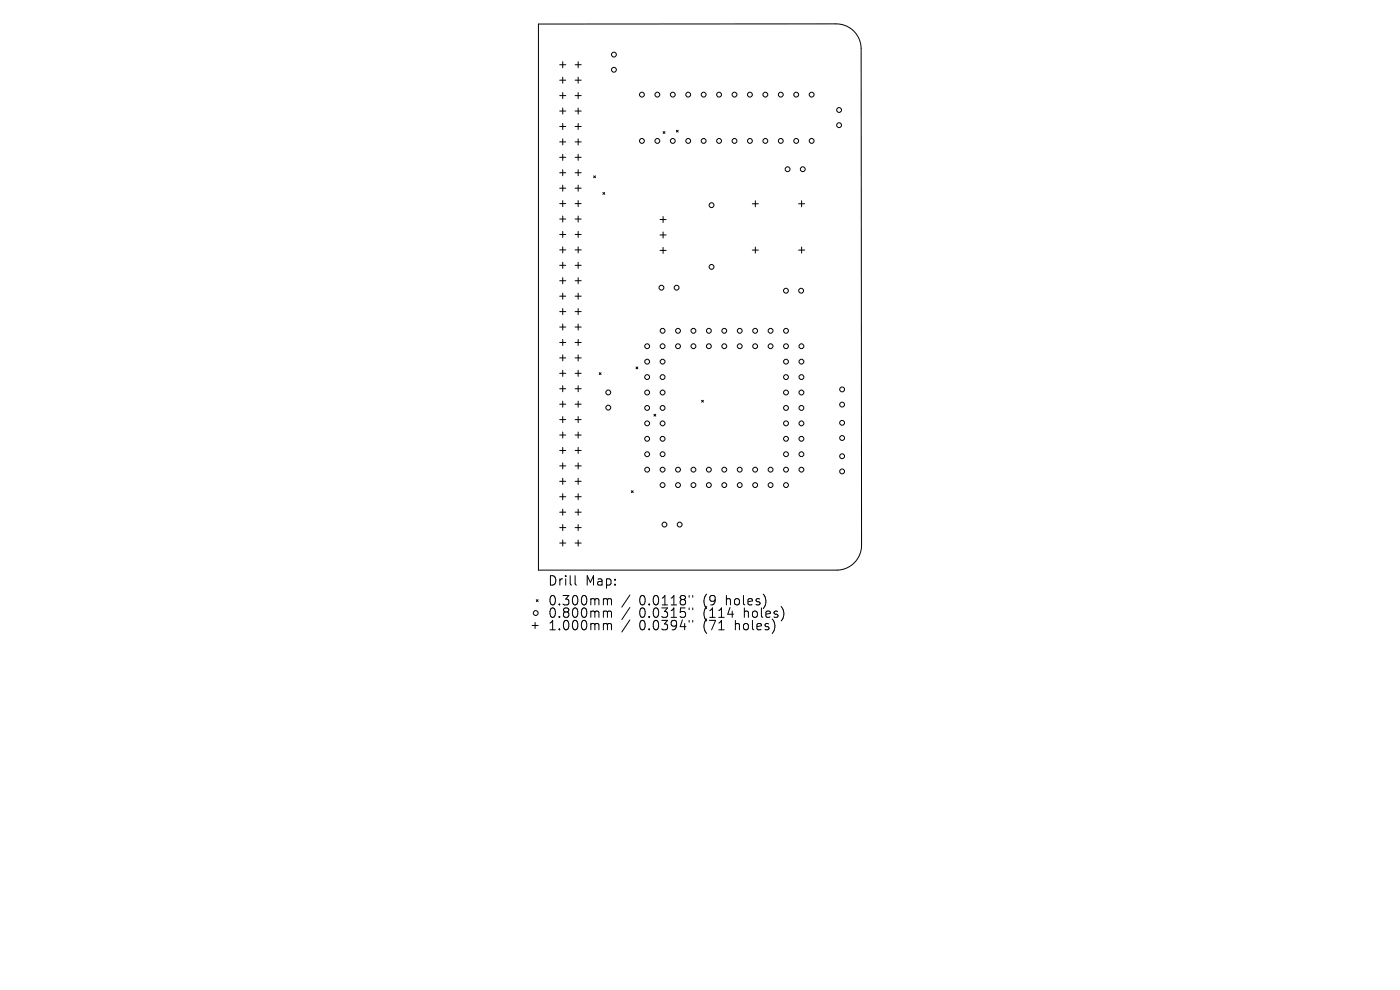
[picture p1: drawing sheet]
<svg xmlns="http://www.w3.org/2000/svg" width="297mm" height="210mm" viewBox="0 0 297 210" stroke-linecap="round" stroke-linejoin="round" font-family="sans-serif">
<defs><g id="words">
<g font-size="2.8">
<text x="116.2" y="124.5">Drill</text>
<text x="124.2" y="124.5">Map:</text>
<text x="116.2" y="128.7">0.300mm</text>
<text x="116.2" y="131.3">0.800mm</text>
<text x="135.6" y="128.7">0.0118&quot;</text>
<text x="135.6" y="131.3">0.0315&quot;</text>
<text x="149.3" y="128.7">(9</text>
<text x="149.3" y="131.3">(114</text>
<text x="154.3" y="128.7">holes)</text>
<text x="158.1" y="131.3">holes)</text>
<text x="116.2" y="134">1.000mm</text>
<text x="135.6" y="134">0.0394&quot;</text>
<text x="149.3" y="134">(71</text>
<text x="156.2" y="134">holes)</text>
</g>
</g></defs>
<g fill="none" stroke="#000" stroke-width=".21">
<path d="M114.2 5.1h63.1a5.3 5.3 0 0 1 5.4 5.1l.1 105.3a5.3 5.3 0 0 1-5.2 5.4h-63.4zM118.7 13.7h1.3M118.7 17h1.3M119.4 13.1v1.3M119.4 16.4v1.3M119.4 19.6v1.3M122 13.7h1.3M122 17h1.3M122.7 13.1v1.3M122.7 16.4v1.3M122.7 19.6v1.3M118.7 20.3h1.3"/>
<path d="M118.7 23.6h1.3M118.7 26.8h1.3M118.7 30.1h1.3M118.7 33.4h1.3M118.7 36.6h1.3M118.7 39.9h1.3M119.4 22.9v1.3M119.4 26.2v1.3M119.4 29.5v1.2M119.4 32.7v1.3M119.4 36v1.3M119.4 39.3v1.3"/>
<path d="M122 20.3h1.3M122 23.6h1.3M122 26.8h1.3M122 30.1h1.3M122 33.4h1.3M122 36.6h1.3M122 39.9h1.3M122.7 22.9v1.3M122.7 26.2v1.3M122.7 29.5v1.2M122.7 32.7v1.3M122.7 36v1.3"/>
<path d="M122.7 39.3v1.3M125.9 37.3l.4 .4M126.3 37.3l-.4 .4M140.7 27.9l.4 .4M141.1 27.9l-.4 .4M143.5 27.6l.4 .4M143.9 27.6l-.4 .4M118.7 43.2h1.3M118.7 46.5h1.3M118.7 49.7h1.3M118.7 53h1.3M118.7 56.3h1.3"/>
<path d="M118.7 59.6h1.3M119.4 42.5v1.3M119.4 45.8v1.3M119.4 49.1v1.3M119.4 52.4v1.3M119.4 55.6v1.3M119.4 58.9v1.3M122 43.2h1.3M122 46.5h1.3M122 49.7h1.3M122 53h1.3M122 56.3h1.3"/>
<path d="M122 59.6h1.3M122.7 42.5v1.3M122.7 45.8v1.3M122.7 49.1v1.3M122.7 52.4v1.3M122.7 55.6v1.3M122.7 58.9v1.3M127.9 40.8l.4 .4M128.3 40.8l-.4 .4M140 46.6h1.3M140 49.8h1.3M140 53.1h1.3"/>
<path d="M140.7 45.9v1.3M140.7 49.2v1.3M140.7 52.5v1.3M159.6 43.2h1.3M159.6 53h1.3M160.2 42.6v1.3M160.2 52.4v1.3M169.4 43.2h1.3M169.4 53h1.3M170.1 42.6v1.3M170.1 52.4v1.3M118.7 62.8h1.3"/>
<path d="M118.7 66.1h1.3M118.7 69.4h1.3M118.7 72.6h1.3M118.7 75.9h1.3M118.7 79.2h1.3M119.4 62.2v1.3M119.4 65.5v1.2M119.4 68.7v1.3M119.4 72v1.3M119.4 75.3v1.3M119.4 78.5v1.3M122 62.8h1.3"/>
<path d="M122 66.1h1.3M122 69.4h1.3M122 72.6h1.3M122 75.9h1.3M122 79.2h1.3M122.7 62.2v1.3M122.7 65.5v1.2M122.7 68.7v1.3M122.7 72v1.3M122.7 75.3v1.3M122.7 78.5v1.3M127.1 79.1l.4 .4"/>
<path d="M127.5 79.1l-.4 .4M134.9 77.8l.4 .4M135.3 77.8l-.4 .4M118.7 82.5h1.3M118.7 85.7h1.3M118.7 89h1.3M118.7 92.3h1.3M118.7 95.6h1.3M118.7 98.8h1.3M119.4 81.8v1.3M119.4 85.1v1.3M119.4 88.4v1.3"/>
<path d="M119.4 91.6v1.3M119.4 94.9v1.3M119.4 98.2v1.3M122 82.5h1.3M122 85.7h1.3M122 89h1.3M122 92.3h1.3M122 95.6h1.3M122 98.8h1.3M122.7 81.8v1.3M122.7 85.1v1.3M122.7 88.4v1.3"/>
<path d="M122.7 91.6v1.3M122.7 94.9v1.3M122.7 98.2v1.3M138.7 87.9l.4 .4M139.1 87.9l-.4 .4M148.8 84.9l.4 .4M149.2 84.9l-.4 .4M118.7 102.1h1.3M118.7 105.4h1.3M118.7 108.6h1.3M118.7 111.9h1.3M118.7 115.2h1.3"/>
<path d="M119.4 101.5v1.2M119.4 104.7v1.3M119.4 108v1.3M119.4 111.3v1.3M119.4 114.5v1.3M122 102.1h1.3M122 105.4h1.3M122 108.6h1.3M122 111.9h1.3M122 115.2h1.3M122.7 101.5v1.2M122.7 104.7v1.3"/>
<path d="M122.7 108v1.3M122.7 111.3v1.3M122.7 114.5v1.3M133.9 104.1l.4 .4M134.3 104.1l-.4 .4M112.9 132.7h1.3M113.5 132v1.3M113.8 127.2l.4 .4M114.2 127.2l-.4 .4M122 122.1v1.7l.3 .3M128.3 127h.3l.3 .3M128.3 129.6h.3l.3 .3"/>
<path d="M128.3 132.3h.3l.3 .3M128.9 127.3l.3-.3 .4 .1 .1 1.2M128.9 127.3v1M128.9 129.9v1.1M128.9 132.6v1M128.9 129.9l.3-.3 .4 .1 .1 1.3M128.9 132.6l.3-.3 .4 .1 .1 1.2M133.6 126.2l-1.7 2.6M133.6 128.9l-1.7 2.5M133.6 131.5l-1.7 2.6M146.2 126.3v.4M146.2 129v.3"/>
<path d="M146.2 131.6v.4M147 126.3v.4M147 129v.3M147 131.6v.4"/>
<circle cx="130.2" cy="11.6" r=".52"/>
<circle cx="130.2" cy="14.8" r=".52"/>
<circle cx="136.2" cy="20.1" r=".52"/>
<circle cx="136.2" cy="29.9" r=".52"/>
<circle cx="139.5" cy="20.1" r=".52"/>
<circle cx="139.5" cy="29.9" r=".52"/>
<circle cx="142.7" cy="20.1" r=".52"/>
<circle cx="142.7" cy="29.9" r=".52"/>
<circle cx="146" cy="20.1" r=".52"/>
<circle cx="146" cy="29.9" r=".52"/>
<circle cx="149.3" cy="20.1" r=".52"/>
<circle cx="149.3" cy="29.9" r=".52"/>
<circle cx="152.5" cy="20.1" r=".52"/>
<circle cx="152.5" cy="29.9" r=".52"/>
<circle cx="155.8" cy="20.1" r=".52"/>
<circle cx="155.8" cy="29.9" r=".52"/>
<circle cx="159.1" cy="20.1" r=".52"/>
<circle cx="159.1" cy="29.9" r=".52"/>
<circle cx="162.4" cy="20.1" r=".52"/>
<circle cx="162.4" cy="29.9" r=".52"/>
<circle cx="165.6" cy="20.1" r=".52"/>
<circle cx="165.6" cy="29.9" r=".52"/>
<circle cx="167.1" cy="35.9" r=".52"/>
<circle cx="168.9" cy="20.1" r=".52"/>
<circle cx="168.9" cy="29.9" r=".52"/>
<circle cx="170.3" cy="35.9" r=".52"/>
<circle cx="172.2" cy="20.1" r=".52"/>
<circle cx="172.2" cy="29.9" r=".52"/>
<circle cx="178" cy="23.3" r=".52"/>
<circle cx="178" cy="26.6" r=".52"/>
<circle cx="150.9" cy="56.6" r=".52"/>
<circle cx="150.9" cy="43.5" r=".52"/>
<circle cx="137.3" cy="73.4" r=".52"/>
<circle cx="137.3" cy="76.7" r=".52"/>
<circle cx="137.3" cy="80" r=".52"/>
<circle cx="140.3" cy="61" r=".52"/>
<circle cx="140.6" cy="70.2" r=".52"/>
<circle cx="140.6" cy="73.4" r=".52"/>
<circle cx="140.6" cy="76.7" r=".52"/>
<circle cx="140.6" cy="80" r=".52"/>
<circle cx="143.5" cy="61" r=".52"/>
<circle cx="143.8" cy="73.4" r=".52"/>
<circle cx="143.8" cy="70.2" r=".52"/>
<circle cx="147.1" cy="70.2" r=".52"/>
<circle cx="147.1" cy="73.4" r=".52"/>
<circle cx="150.4" cy="73.4" r=".52"/>
<circle cx="150.4" cy="70.2" r=".52"/>
<circle cx="153.7" cy="73.4" r=".52"/>
<circle cx="153.7" cy="70.2" r=".52"/>
<circle cx="156.9" cy="73.4" r=".52"/>
<circle cx="156.9" cy="70.2" r=".52"/>
<circle cx="160.2" cy="73.4" r=".52"/>
<circle cx="160.2" cy="70.2" r=".52"/>
<circle cx="163.5" cy="73.4" r=".52"/>
<circle cx="163.5" cy="70.2" r=".52"/>
<circle cx="166.7" cy="61.7" r=".52"/>
<circle cx="166.7" cy="73.4" r=".52"/>
<circle cx="166.7" cy="70.2" r=".52"/>
<circle cx="166.7" cy="80" r=".52"/>
<circle cx="166.7" cy="76.7" r=".52"/>
<circle cx="170" cy="61.7" r=".52"/>
<circle cx="170" cy="73.4" r=".52"/>
<circle cx="170" cy="80" r=".52"/>
<circle cx="170" cy="76.7" r=".52"/>
<circle cx="129" cy="86.5" r=".52"/>
<circle cx="129" cy="83.3" r=".52"/>
<circle cx="137.3" cy="86.5" r=".52"/>
<circle cx="137.3" cy="83.3" r=".52"/>
<circle cx="137.3" cy="96.4" r=".52"/>
<circle cx="137.3" cy="99.6" r=".52"/>
<circle cx="137.3" cy="93.1" r=".52"/>
<circle cx="137.3" cy="89.8" r=".52"/>
<circle cx="140.6" cy="86.5" r=".52"/>
<circle cx="140.6" cy="83.3" r=".52"/>
<circle cx="140.6" cy="99.6" r=".52"/>
<circle cx="140.6" cy="96.4" r=".52"/>
<circle cx="140.6" cy="93.1" r=".52"/>
<circle cx="140.6" cy="89.8" r=".52"/>
<circle cx="143.8" cy="99.6" r=".52"/>
<circle cx="147.1" cy="99.6" r=".52"/>
<circle cx="150.4" cy="99.6" r=".52"/>
<circle cx="153.7" cy="99.6" r=".52"/>
<circle cx="156.9" cy="99.6" r=".52"/>
<circle cx="160.2" cy="99.6" r=".52"/>
<circle cx="163.5" cy="99.6" r=".52"/>
<circle cx="166.7" cy="83.3" r=".52"/>
<circle cx="166.7" cy="86.5" r=".52"/>
<circle cx="166.7" cy="99.6" r=".52"/>
<circle cx="166.7" cy="96.4" r=".52"/>
<circle cx="166.7" cy="89.8" r=".52"/>
<circle cx="166.7" cy="93.1" r=".52"/>
<circle cx="170" cy="83.3" r=".52"/>
<circle cx="170" cy="86.5" r=".52"/>
<circle cx="170" cy="99.6" r=".52"/>
<circle cx="170" cy="96.4" r=".52"/>
<circle cx="170" cy="89.8" r=".52"/>
<circle cx="170" cy="93.1" r=".52"/>
<circle cx="178.7" cy="96.8" r=".52"/>
<circle cx="178.7" cy="85.8" r=".52"/>
<circle cx="178.7" cy="82.6" r=".52"/>
<circle cx="178.7" cy="89.7" r=".52"/>
<circle cx="178.7" cy="92.9" r=".52"/>
<circle cx="140.6" cy="102.9" r=".52"/>
<circle cx="141" cy="111.3" r=".52"/>
<circle cx="143.8" cy="102.9" r=".52"/>
<circle cx="144.2" cy="111.3" r=".52"/>
<circle cx="147.1" cy="102.9" r=".52"/>
<circle cx="150.4" cy="102.9" r=".52"/>
<circle cx="153.7" cy="102.9" r=".52"/>
<circle cx="156.9" cy="102.9" r=".52"/>
<circle cx="160.2" cy="102.9" r=".52"/>
<circle cx="163.5" cy="102.9" r=".52"/>
<circle cx="166.7" cy="102.9" r=".52"/>
<circle cx="178.7" cy="100" r=".52"/>
<circle cx="113.6" cy="130" r=".52"/>
</g>
<use href="#words"/>
</svg>
